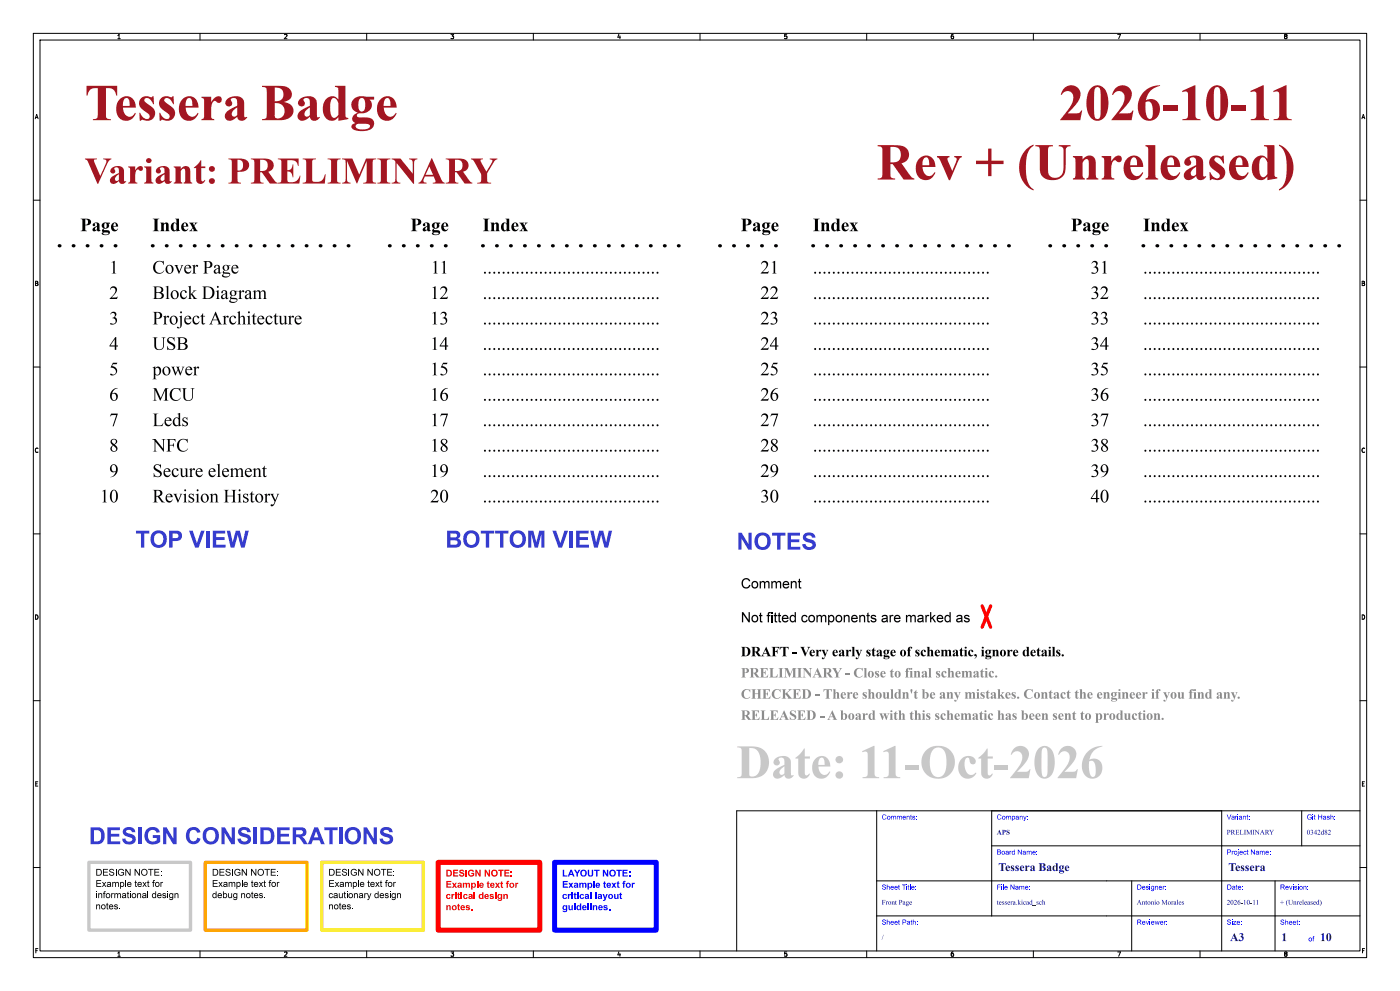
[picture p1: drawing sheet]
<svg xmlns="http://www.w3.org/2000/svg" width="420mm" height="297mm" viewBox="0 0 420 297" stroke-linecap="round" stroke-linejoin="round" font-family="sans-serif">
<defs><g id="words">
<g font-size="15.3" fill="#a21622">
<text x="25.4" y="37.9">TesseraBadge</text>
<text x="317.7" y="37.9">2026-10-11</text>
<text x="263" y="55.7">Rev+ (Unreleased)</text>
</g>
<text font-size="14.2" fill="#c8c8c8" x="221" y="235">Date:11-Oct-2026</text>
<text font-size="11.1" fill="#a21622" x="25.4" y="56.4">Variant:PRELIMINARY</text>
<g font-size="7" fill="#353ccf">
<text x="40.6" y="165">TOP VIEW</text>
<text x="133.6" y="165">BOTTOM VIEW</text>
<text x="221" y="165.6">NOTES</text>
<text x="26.7" y="253.9">DESIGN CONSIDERATIONS</text>
</g>
<g font-size="5.6">
<text x="24.1" y="70">Page</text>
<text x="45.7" y="70">Index</text>
<text x="123.1" y="70">Page</text>
<text x="144.8" y="70">Index</text>
<text x="222.2" y="70">Page</text>
<text x="243.8" y="70">Index</text>
<text x="321.2" y="70">Page</text>
<text x="342.9" y="70">Index</text>
<text x="32.8" y="82.7">1</text>
<text x="45.7" y="82.7">CoverPage</text>
<text x="129.2" y="82.7">11</text>
<text x="144.8" y="82.7">......................................</text>
<text x="228.1" y="82.7">21</text>
<text x="243.8" y="82.7">......................................</text>
<text x="327.1" y="82.7">31</text>
<text x="342.9" y="82.7">......................................</text>
<text x="32.8" y="90.3">2</text>
<text x="45.7" y="90.3">Block Diagram</text>
<text x="129" y="90.3">12</text>
<text x="144.8" y="90.3">......................................</text>
<text x="228.1" y="90.3">22</text>
<text x="243.8" y="90.3">......................................</text>
<text x="327.1" y="90.3">32</text>
<text x="342.9" y="90.3">......................................</text>
<text x="32.8" y="97.9">3</text>
<text x="45.7" y="97.9">ProjectArchitecture</text>
<text x="129" y="97.9">13</text>
<text x="144.8" y="97.9">......................................</text>
<text x="228.1" y="97.9">23</text>
<text x="243.8" y="97.9">......................................</text>
<text x="327.1" y="97.9">33</text>
<text x="342.9" y="97.9">......................................</text>
<text x="32.8" y="105.5">4</text>
<text x="45.7" y="105.5">USB</text>
<text x="129" y="105.5">14</text>
<text x="144.8" y="105.5">......................................</text>
<text x="228.1" y="105.5">24</text>
<text x="243.8" y="105.5">......................................</text>
<text x="327.1" y="105.5">34</text>
<text x="342.9" y="105.5">......................................</text>
<text x="32.8" y="113.1">5</text>
<text x="45.7" y="113.1">power</text>
<text x="129" y="113.1">15</text>
<text x="144.8" y="113.1">......................................</text>
<text x="228.1" y="113.1">25</text>
<text x="243.8" y="113.1">......................................</text>
<text x="327.1" y="113.1">35</text>
<text x="342.9" y="113.1">......................................</text>
<text x="32.8" y="120.8">6</text>
<text x="45.7" y="120.8">MCU</text>
<text x="129" y="120.8">16</text>
<text x="144.8" y="120.8">......................................</text>
<text x="228.1" y="120.8">26</text>
<text x="243.8" y="120.8">......................................</text>
<text x="327.1" y="120.8">36</text>
<text x="342.9" y="120.8">......................................</text>
<text x="32.8" y="128.4">7</text>
<text x="45.7" y="128.4">Leds</text>
<text x="129" y="128.4">17</text>
<text x="144.8" y="128.4">......................................</text>
<text x="228.1" y="128.4">27</text>
<text x="243.8" y="128.4">......................................</text>
<text x="327.1" y="128.4">37</text>
<text x="342.9" y="128.4">......................................</text>
<text x="32.8" y="136">8</text>
<text x="45.7" y="136">NFC</text>
<text x="129" y="136">18</text>
<text x="144.8" y="136">......................................</text>
<text x="228.1" y="136">28</text>
<text x="243.8" y="136">......................................</text>
<text x="327.1" y="136">38</text>
<text x="342.9" y="136">......................................</text>
<text x="32.8" y="143.6">9</text>
<text x="45.7" y="143.6">Secureelement</text>
<text x="129" y="143.6">19</text>
<text x="144.8" y="143.6">......................................</text>
<text x="228.1" y="143.6">29</text>
<text x="243.8" y="143.6">......................................</text>
<text x="327.1" y="143.6">39</text>
<text x="342.9" y="143.6">......................................</text>
<text x="30" y="151.2">10</text>
<text x="45.7" y="151.2">RevisionHistory</text>
<text x="129" y="151.2">20</text>
<text x="144.8" y="151.2">......................................</text>
<text x="228.1" y="151.2">30</text>
<text x="243.8" y="151.2">......................................</text>
<text x="327.1" y="151.2">40</text>
<text x="342.9" y="151.2">......................................</text>
</g>
<g font-size="4.2">
<text x="222.2" y="176.9">Comment</text>
<text x="222.2" y="187">Not fitted components are marked as</text>
<text x="222.2" y="197.2">DRAFT - Veryearlystageofschematic,ignoredetails.</text>
</g>
<g font-size="4.2" fill="#8c8c8c">
<text x="222.2" y="203.5">PRELIMINARY - Closetofinalschematic.</text>
<text x="222.2" y="209.9">CHECKED - Thereshouldn'tbeanymistakes.Contacttheengineerif youfindany.</text>
<text x="222.2" y="216.2">RELEASED - A boardwiththisschematichasbeensenttoproduction.</text>
</g>
<g font-size="3.5" fill="#00007f">
<text x="299.5" y="262">TesseraBadge</text>
<text x="368.5" y="262">Tessera</text>
<text x="369" y="283">A3</text>
<text x="384.4" y="283">1</text>
<text x="396" y="283">10</text>
</g>
<g font-size="2.8">
<text x="28.7" y="267">Example text for</text>
<text x="63.6" y="267">Example text for</text>
<text x="98.5" y="267">Example text for</text>
<text x="28.7" y="270.3">informational design</text>
<text x="28.7" y="273.7">notes.</text>
<text x="63.6" y="270.3">debug notes.</text>
<text x="98.5" y="270.3">cautionary design</text>
<text x="98.5" y="273.7">notes.</text>
</g>
<g font-size="2.8" fill="#f00">
<text x="133.7" y="267.2">Example text for</text>
<text x="133.7" y="270.6">critical design</text>
<text x="133.7" y="273.9">notes.</text>
</g>
<g font-size="2.8" fill="#00f">
<text x="168.6" y="267.2">Example text for</text>
<text x="168.6" y="270.6">critical layout</text>
<text x="168.6" y="273.9">guidelines.</text>
</g>
<g font-size="2.1" fill="#00f">
<text x="264.5" y="246.2">Comments:</text>
<text x="299" y="246.2">Company:</text>
<text x="368" y="246.2">Variant:</text>
<text x="392" y="246.2">Git Hash:</text>
<text x="299" y="256.7">Board Name:</text>
<text x="368" y="256.7">Project Name:</text>
<text x="264.5" y="267.2">Sheet Title:</text>
<text x="299" y="267.2">File Name:</text>
<text x="341" y="267.2">Designer:</text>
<text x="368" y="267.2">Date:</text>
<text x="384" y="267.2">Revision:</text>
<text x="264.5" y="277.7">Sheet Path:</text>
<text x="341" y="277.7">Reviewer:</text>
<text x="368" y="277.7">Size:</text>
<text x="384" y="277.7">Sheet:</text>
<text x="392.5" y="282.7">of</text>
</g>
<g font-size="2.1" fill="#00007f">
<text x="299" y="250.7">APS</text>
<text x="368" y="250.7">PRELIMINARY</text>
<text x="392" y="250.7">0342d82</text>
<text x="264.5" y="271.7">FrontPage</text>
<text x="299" y="271.7">tessera.kicad_sch</text>
<text x="341" y="271.7">AntonioMorales</text>
<text x="368" y="271.7">2026-10-11</text>
<text x="384" y="271.7">+ (Unreleased)</text>
<text x="264.5" y="282.2">/</text>
</g>
<g font-size="1.8">
<text x="35" y="11.9">1</text>
<text x="85" y="11.9">2</text>
<text x="135" y="11.9">3</text>
<text x="185" y="11.9">4</text>
<text x="235" y="11.9">5</text>
<text x="285" y="11.9">6</text>
<text x="335" y="11.9">7</text>
<text x="385" y="11.9">8</text>
<text x="10.3" y="35.9">A</text>
<text x="408.3" y="35.9">A</text>
<text x="10.3" y="85.9">B</text>
<text x="408.2" y="85.9">B</text>
<text x="10.3" y="135.9">C</text>
<text x="408.2" y="135.9">C</text>
<text x="10.3" y="185.9">D</text>
<text x="408.2" y="185.9">D</text>
<text x="10.3" y="235.9">E</text>
<text x="408.3" y="235.9">E</text>
<text x="10.3" y="285.9">F</text>
<text x="35" y="286.9">1</text>
<text x="85" y="286.9">2</text>
<text x="135" y="286.9">3</text>
<text x="185" y="286.9">4</text>
<text x="235" y="286.9">5</text>
<text x="285" y="286.9">6</text>
<text x="335" y="286.9">7</text>
<text x="385" y="286.9">8</text>
<text x="408.3" y="285.9">F</text>
</g>
</g></defs>
<g fill="none" stroke="#000" stroke-width=".3">
<path d="M10 10h400v277h-400zM12 12h396v273h-396zM60 10v2M110 10v2M160 10v2M210 10v2M260 10v2M310 10v2M360 10v2M10 60h2M408 60h2M10 110h2"/>
<path d="M408 110h2M10 160h2M408 160h2M10 210h2M408 210h2M263 243v42M297.5 253.5h110.5M297.5 243v31.5M366.5 243v42M390.5 243v10.5M408 243h-187v42M10 260h2"/>
<path d="M263 274.5h145M263 264h145M339.5 264v21M382.5 264v21M408 260h2M60 285v2M110 285v2M160 285v2M210 285v2M260 285v2M310 285v2M360 285v2"/>
</g>
<path d="M141.3 47.5h3.6v.3l-.8 .2 1.8 3.5 1.8-3.3-.1-.3-.7-.1v-.3h2.3v.3l-.8 .5-2.3 3.6v1.9a.86 .86 0 0 0 .3 .8 .86 .86 0 0 0 .9 .2v.2h-4.1v-.2l.9-.1a3.1 3.1 0 0 0 .3-2.5l-2.2-3.9-.3-.4-.6-.1z" fill="#a21622"/>
<path d="M26.7 258.4h30.4v20.4h-30.4z" fill="none" stroke="#c8c8c8" stroke-width="1"/>
<g fill="#000">
<path d="M28.9 263.8h1.4v.2h-1.1v.6h1.1v.3h-1.1v.7h1.2v.2h-1.5zM28.9 260.4h.7a1.02 1.02 0 0 1 1 1 1.02 1.02 0 0 1-1 1h-.7v-.2h.7a.77 .77 0 0 0 .7-.8 .77 .77 0 0 0-.7-.7h-.4v1.5h-.3zM30.9 260.4h1.5v.3h-1.2v.6h1.1v.2h-1.1v.7h1.2v.2h-1.5zM31.2 267.2l.5-.1-.4 .4 .3 .4h-.3v1.3h-.2v-1.3h-.2zM32 270.7l.3-.2v.6h.2v.2h-.2v.8l.2 .4-.5-.1v-1.1h-.2zM32.9 260.6a.8 .8 0 0 1 1.3 .4h-.2a.41 .41 0 0 0-.5-.4 .41 .41 0 0 0-.3 .6 .77 .77 0 0 1 .8 .2 .77 .77 0 0 1 .1 .9 .86 .86 0 0 1-1.4-.5h.2a.49 .49 0 0 0 .6 .4 .49 .49 0 0 0 .4-.5l-.1-.1a.76 .76 0 0 1-.8-.2 .76 .76 0 0 1-.1-.8zM35.6 260.6a.92 .92 0 0 1 1.6 .4l-.3 .1a.77 .77 0 0 0-1.1-.1 .77 .77 0 0 0 0 1.1 .77 .77 0 0 0 1.2-.1v-.3h-.6v-.3h.8v.8a1.09 1.09 0 0 1-1.6 0 1.09 1.09 0 0 1 0-1.6zM37.6 260.4h.3l1 1.6v-1.6h.3v2h-.3l-1.1-1.5v1.5h-.2zM38.2 267.3l.3-.1v.5h.2v.2h-.2v.9l.3 .4-.5-.2-.1-1.1h-.1zM40.4 260.4h.3l1 1.6v-1.6h.3v2h-.3l-1.1-1.5v1.5h-.2zM40.6 264l.2-.2v.5h.3v.3h-.3v.8l.3 .4-.5-.1v-1.1h-.2zM42.6 260.7a1 1 0 0 1 1.6 .1 1 1 0 0 1-.5 1.5 1 1 0 0 1-1.4-.8h.3a.75 .75 0 0 0 1 .6 .75 .75 0 0 0 .4-1.1 .75 .75 0 0 0-1.1-.3l-.3 .8h-.3z"/>
<path d="M44.3 264l.2-.2v.5h.3v.3h-.3v.8l.3 .4-.5-.1v-1.1h-.2zM44.4 260.4h1.6v.3h-.6v1.7h-.3v-1.7h-.7zM45.9 263.9l.6-.1-.4 .3 .3 .5h-.3v1.2h-.2v-1.2h-.2zM46.3 260.4h1.5v.3h-1.2v.6h1.1v.2h-1.1v.7h1.2v.2h-1.5zM45.7 267.9l.5-.2 .4 .2v-.8h.2v2.1h-.2v-.3a.59 .59 0 0 1-.7 .2 .59 .59 0 0 1-.3-.7h.2a.46 .46 0 0 0 .5 .4 .46 .46 0 0 0 .4-.5 .46 .46 0 0 0-.5-.4l-.4 .5h-.2zM48.2 261h.3v.2h-.3zM48.2 262.2h.3v.2h-.3zM50.2 267.1h.2v.3h-.2zM63.8 263.8h1.5v.2h-1.2v.6h1.1v.3h-1.1v.7h1.2v.2h-1.5zM63.8 260.4h.7a1.02 1.02 0 0 1 1 1 1.02 1.02 0 0 1-1 1h-.7v-.2h.7a.77 .77 0 0 0 .7-.8 .77 .77 0 0 0-.7-.7h-.4v1.5h-.3zM63.9 267.9l.4-.2 .4 .2v-.8h.3v2.1h-.3v-.3a.59 .59 0 0 1-.7 .2 .59 .59 0 0 1-.3-.7h.2a.46 .46 0 0 0 .6 .4 .46 .46 0 0 0 .4-.5 .46 .46 0 0 0-.6-.4l-.4 .5h-.2zM65.8 260.4h1.5v.3h-1.2v.6h1.1v.2h-1.1v.7h1.2v.2h-1.5z"/>
<path d="M66.9 267.1h.2v.8a.64 .64 0 0 1 .9 .1 .64 .64 0 0 1 0 .9 .64 .64 0 0 1-.9 0v.3h-.2v-.8h.2a.47 .47 0 0 0 .5 .5 .47 .47 0 0 0 .5-.5 .47 .47 0 0 0-.5-.5l-.7 .5zM67.8 260.6a.8 .8 0 0 1 1.4 .4h-.3a.41 .41 0 0 0-.5-.4 .41 .41 0 0 0-.3 .6 .77 .77 0 0 1 .9 .2 .77 .77 0 0 1 .1 .9 .86 .86 0 0 1-1.5-.5h.3a.49 .49 0 0 0 .5 .4 .49 .49 0 0 0 .4-.5l-.1-.1a.76 .76 0 0 1-.7-.2 .76 .76 0 0 1-.2-.8zM70.6 260.6a.92 .92 0 0 1 1.5 .4l-.2 .1a.77 .77 0 0 0-1.2-.1 .77 .77 0 0 0 0 1.1 .77 .77 0 0 0 1.2-.1v-.3h-.6v-.3h.8v.8a1.09 1.09 0 0 1-1.5 0 1.09 1.09 0 0 1 0-1.6zM72.5 260.4h.3l1 1.6v-1.6h.3v2h-.3l-1-1.5v1.5h-.3zM75.3 260.4h.3l1 1.6v-1.6h.3v2h-.3l-1-1.5v1.5h-.3zM75.5 264l.2-.2v.5h.3v.3h-.3v.8l.3 .4-.5-.1v-1.1h-.2zM75.5 267.3l.3-.1v.5h.2v.2h-.2v.9l.2 .4-.5-.2v-1.1h-.2zM77.5 260.7a1 1 0 0 1 1.6 .1 1 1 0 0 1-.5 1.5 1 1 0 0 1-1.3-.8h.2a.75 .75 0 0 0 1 .6 .75 .75 0 0 0 .4-1.1 .75 .75 0 0 0-1.1-.3l-.3 .8h-.2zM79.2 264l.3-.2v.5h.2v.3h-.2v.8l.3 .4-.5-.1-.1-1.1h-.2zM79.4 260.4h1.6v.3h-.7v1.7h-.3v-1.7h-.6zM80.9 263.9l.5-.1-.4 .3 .3 .5h-.3v1.2h-.2v-1.2h-.2zM81.2 260.4h1.5v.3h-1.2v.6h1.1v.2h-1.1v.7h1.2v.2h-1.5z"/>
<path d="M83.1 261h.3v.2h-.3zM83.1 262.2h.3v.2h-.3zM98.7 263.8h1.5v.2h-1.2v.6h1.1v.3h-1.1v.7h1.2v.2h-1.5zM98.7 260.4h.7a1.02 1.02 0 0 1 1 1 1.02 1.02 0 0 1-.9 1h-.8v-.2h.7a.77 .77 0 0 0 .7-.8 .77 .77 0 0 0-.7-.7h-.4v1.5h-.3zM100.8 260.4h1.4v.3h-1.2v.6h1.1v.2h-1.1v.7h1.3v.2h-1.5zM101.9 270.7l.2-.2v.6h.3v.2h-.3v.8l.3 .4-.5-.1v-1.1h-.2zM102.8 260.6a.8 .8 0 0 1 1.3 .4h-.3a.41 .41 0 0 0-.5-.4 .41 .41 0 0 0-.3 .6 .77 .77 0 0 1 .9 .2 .77 .77 0 0 1 .1 .9 .86 .86 0 0 1-1.5-.5h.3a.49 .49 0 0 0 .5 .4 .49 .49 0 0 0 .4-.5v-.1a.76 .76 0 0 1-.8-.2 .76 .76 0 0 1-.1-.8zM103.3 267.3l.2-.1v.5h.3v.2h-.3v.9l.3 .4-.5-.2v-1.1h-.2zM105.5 260.6a.92 .92 0 0 1 1.5 .4l-.2 .1a.77 .77 0 0 0-1.1-.1 .77 .77 0 0 0 0 1.1 .77 .77 0 0 0 1.1-.1v-.3h-.6v-.3h.9v.8a1.09 1.09 0 0 1-1.6 0 1.09 1.09 0 0 1 0-1.6zM107.4 260.4h.3l1.1 1.6v-1.6h.2v2h-.2l-1.1-1.5v1.5h-.3zM110.2 260.4h.3l1.1 1.6v-1.6h.2v2h-.2l-1.1-1.5v1.5h-.3zM110.4 264l.3-.2v.5h.2v.3h-.2v.8l.2 .4-.5-.1v-1.1h-.2z"/>
<path d="M112.5 260.7a1 1 0 0 1 1.5 .1 1 1 0 0 1-.5 1.5 1 1 0 0 1-1.3-.8h.3a.75 .75 0 0 0 .9 .6 .75 .75 0 0 0 .5-1.1 .75 .75 0 0 0-1.1-.3l-.3 .8h-.3zM112.5 267.9l.4-.2 .4 .2v-.8h.3v2.1h-.3v-.3a.59 .59 0 0 1-.7 .2 .59 .59 0 0 1-.3-.7h.3a.46 .46 0 0 0 .5 .4 .46 .46 0 0 0 .4-.5 .46 .46 0 0 0-.6-.4l-.3 .5h-.3zM114.2 264l.2-.2v.5h.2v.3h-.2v.8l.3 .4-.5-.1v-1.1h-.2zM114.3 260.4h1.6v.3h-.7v1.7h-.2v-1.7h-.7zM115.8 263.9l.6-.1-.4 .3 .3 .5h-.3v1.2h-.3v-1.2h-.2zM116.2 260.4h1.4v.3h-1.2v.6h1.1v.2h-1.1v.7h1.3v.2h-1.5zM118.1 261h.2v.2h-.2zM118.1 262.2h.2v.2h-.2z"/>
</g>
<path d="M34.8 260.4v2M37.7 263.8v2M44.4 267.1v2.1M69.7 260.4v2M72.6 263.8v2M104.7 260.4v2M107.5 263.8v2" fill="none" stroke="#000" stroke-width=".3"/>
<path d="M96.5 258.4h30.5v20.4h-30.5z" fill="none" stroke="#faec00" stroke-width="1"/>
<path d="M26.7 167h60.9v78.4h-60.9zM26.7 167h.1" fill="none" stroke="#fff" stroke-width=".3"/>
<path d="M61.6 258.4h30.5v20.4h-30.5z" fill="none" stroke="#ffa500" stroke-width="1"/>
<path d="M166.4 258.4h30.4v20.4h-30.4z" fill="none" stroke="#00f" stroke-width="1.5"/>
<g fill="#00f">
<path d="M168.8 260.7h.4v1.7h1.1v.3h-1.5z"/>
<path d="M171.1 260.7h.4l.9 2h-.5l-.2-.5h-.8l-.1 .5h-.5l.3-.8h1l-.3-.7-.2 .7h-.5z"/>
<path d="M172.2 260.7h.5l.5 .8 .4-.8h.5l-.7 1.1v.9h-.4v-.9z"/>
<path d="M174.4 260.9a1.01 1.01 0 0 1 1.5 .2 1.01 1.01 0 0 1-.5 1.4 1.01 1.01 0 0 1-1.3-.8h.4a.63 .63 0 0 0 .9 .6 .63 .63 0 0 0 .1-1.1 .56 .56 0 0 0-.7-.2 .56 .56 0 0 0-.3 .7h-.4z"/>
<path d="M176.3 260.7h.4v1.1a.43 .43 0 0 0 .4 .6 .43 .43 0 0 0 .4-.6v-1.1h.4v1a.82 .82 0 0 1-.7 1 .82 .82 0 0 1-.9-1z"/>
<path d="M178.2 260.7h1.6v.3h-.6v1.7h-.4v-1.7h-.6z"/>
<path d="M180.9 260.7h.4l.8 1.3v-1.3h.4v2h-.5l-.8-1.4v1.4h-.3z"/>
<path d="M183.1 260.9a1.01 1.01 0 0 1 1.5 .2 1.01 1.01 0 0 1-.5 1.4 1.01 1.01 0 0 1-1.3-.8h.4a.63 .63 0 0 0 .9 .6 .63 .63 0 0 0 .1-1.1 .56 .56 0 0 0-.7-.2 .56 .56 0 0 0-.3 .7h-.4z"/>
<path d="M184.9 260.7h1.6v.3h-.6v1.7h-.4v-1.7h-.6z"/>
<path d="M186.8 260.7h1.5v.3h-1.1v.4h1v.4h-1v.6h1.1v.3h-1.5z"/>
<path d="M188.7 261.2h.4v.4h-.4z"/>
<path d="M188.7 262.3h.4v.4h-.4z"/>
<path d="M168.8 264h1.5v.4h-1.1v.4h1v.3h-1v.6h1.2v.4h-1.6z"/>
</g>
<path d="M178.2 264v2.1" fill="none" stroke="#00f" stroke-width=".39"/>
<g fill="#00f">
<path d="M181.1 264.3l.4-.2v.5h.3v.3h-.3v.7l.3 .4-.6-.1-.1-1h-.1z"/>
<path d="M185.2 264.3l.4-.2v.5h.2v.3h-.2v.7l.3 .4-.7-.1v-1h-.2z"/>
<path d="M187 264.1l.7-.1-.4 .4 .3 .5h-.3v1.2h-.4v-1.2h-.2z"/>
<path d="M172.3 267.7l.4-.3v.5h.2v.3h-.2v.8l.2 .4-.6-.2v-1h-.2z"/>
</g>
<path d="M177.3 267.4v2M178.8 267.4v2" fill="none" stroke="#00f" stroke-width=".39"/>
<g fill="#00f">
<path d="M186 267.7l.3-.3v.5h.3v.3h-.3v.8l.3 .4-.6-.2v-1h-.2z"/>
<path d="M173.1 271.5l.4-.2 .5 .2v-.8h.4v2.1h-.4v-.2a.61 .61 0 0 1-.8 .1 .61 .61 0 0 1-.3-.7h.4a.39 .39 0 0 0 .5 .5 .39 .39 0 0 0 .2-.7l-.4-.2-.3 .4h-.4z"/>
</g>
<path d="M176.5 270.7v2.1" fill="none" stroke="#00f" stroke-width=".39"/>
<path d="M129.5 167h61v78.6h-61zM129.6 167h.1" fill="none" stroke="#fff" stroke-width=".3"/>
<path d="M131.4 258.4h30.5v20.4h-30.5z" fill="none" stroke="#f00" stroke-width="1.5"/>
<g fill="#f00">
<path d="M133.9 260.7h.7a1.02 1.02 0 0 1 1 1 1.02 1.02 0 0 1-.9 1h-.8v-.3h.7a.69 .69 0 0 0 .6-.9 .69 .69 0 0 0-.9-.5v1.4h-.4z"/>
<path d="M135.9 260.7h1.5v.3h-1.1v.4h1v.4h-1v.6h1.2v.3h-1.6z"/>
<path d="M137.9 260.8a.82 .82 0 0 1 1.4 .5l-.5-.2a.33 .33 0 0 0-.5-.2 .33 .33 0 0 0-.1 .5 .33 .33 0 0 0 .5 .1 .7 .7 0 0 1 .5 1 .7 .7 0 0 1-1.1 .2l-.4-.7h.4a.37 .37 0 0 0 .4 .5 .37 .37 0 0 0 .2-.6 .74 .74 0 0 1-.7-.3 .74 .74 0 0 1-.1-.8z"/>
</g>
<path d="M139.8 260.7v2" fill="none" stroke="#f00" stroke-width=".41"/>
<g fill="#f00">
<path d="M140.7 260.9a.94 .94 0 0 1 1.5 .4h-.4a.63 .63 0 0 0-1.1 .2 .63 .63 0 0 0 .8 .9l.3-.2v-.3h-.4v-.3h.8v.8l-.2 .2a1.08 1.08 0 0 1-1.5-.3 1.08 1.08 0 0 1 .2-1.4z"/>
<path d="M142.6 260.7h.4l.8 1.3v-1.3h.4v2h-.4l-.8-1.4v1.4h-.4z"/>
<path d="M145.4 260.7h.4l.8 1.3v-1.3h.4v2h-.4l-.8-1.4v1.4h-.4z"/>
<path d="M147.6 260.9a1.01 1.01 0 0 1 1.6 .2 1.01 1.01 0 0 1-.5 1.4 1.01 1.01 0 0 1-1.4-.8h.5a.63 .63 0 0 0 .8 .6 .63 .63 0 0 0 .2-1.1 .56 .56 0 0 0-.7-.2 .56 .56 0 0 0-.3 .7h-.5z"/>
<path d="M149.5 260.7h1.6v.3h-.6v1.7h-.4v-1.7h-.6z"/>
<path d="M151.3 260.7h1.5v.3h-1.1v.4h1v.4h-1v.6h1.1v.3h-1.5z"/>
<path d="M153.2 261.2h.4v.4h-.4z"/>
<path d="M153.2 262.3h.4v.4h-.4z"/>
<path d="M133.9 264h1.5v.4h-1.1v.4h1v.3h-1v.6h1.1v.4h-1.5z"/>
</g>
<path d="M143.3 264v2.1" fill="none" stroke="#f00" stroke-width=".39"/>
<g fill="#f00">
<path d="M146.2 264.3l.4-.2v.5h.3v.3h-.3v.7l.3 .4-.7-.1v-1h-.2z"/>
<path d="M150.3 264.3l.3-.2v.5h.3v.3h-.3v.7l.3 .4-.6-.1v-1h-.2z"/>
<path d="M152.1 264.1l.7-.1-.4 .4 .3 .5h-.3v1.2h-.4v-1.2h-.2z"/>
<path d="M137.3 267.7l.4-.3v.5h.3v.3h-.3v.8l.3 .4-.6-.2-.1-1h-.1z"/>
</g>
<path d="M142.3 267.4v2" fill="none" stroke="#f00" stroke-width=".39"/>
<g fill="#f00">
<path d="M143.8 268.1l.4-.2 .5 .2v-.7h.3v2h-.3v-.2a.61 .61 0 0 1-.8 .2 .61 .61 0 0 1-.3-.7h.4a.39 .39 0 0 0 .5 .5 .39 .39 0 0 0 .1-.7l-.4-.3-.2 .5h-.4z"/>
<path d="M137.3 271l.4-.2v.5h.3v.3h-.3v.7l.3 .5-.6-.2-.1-1h-.1z"/>
</g>
<path d="M17.8 73.7h17.8M45.7 73.7h61M116.8 73.7h17.8M144.8 73.7h60.9M215.9 73.7h17.8M243.8 73.7h61M315 73.7h17.7M342.9 73.7h61" fill="none" stroke="#000" stroke-width="1" stroke-dasharray=".2 4"/>
<path d="M294.6 181.6l2.6 6.4M297.2 181.6l-2.6 6.4" fill="none" stroke="#f00" stroke-width="1"/>
<use href="#words"/>
</svg>
